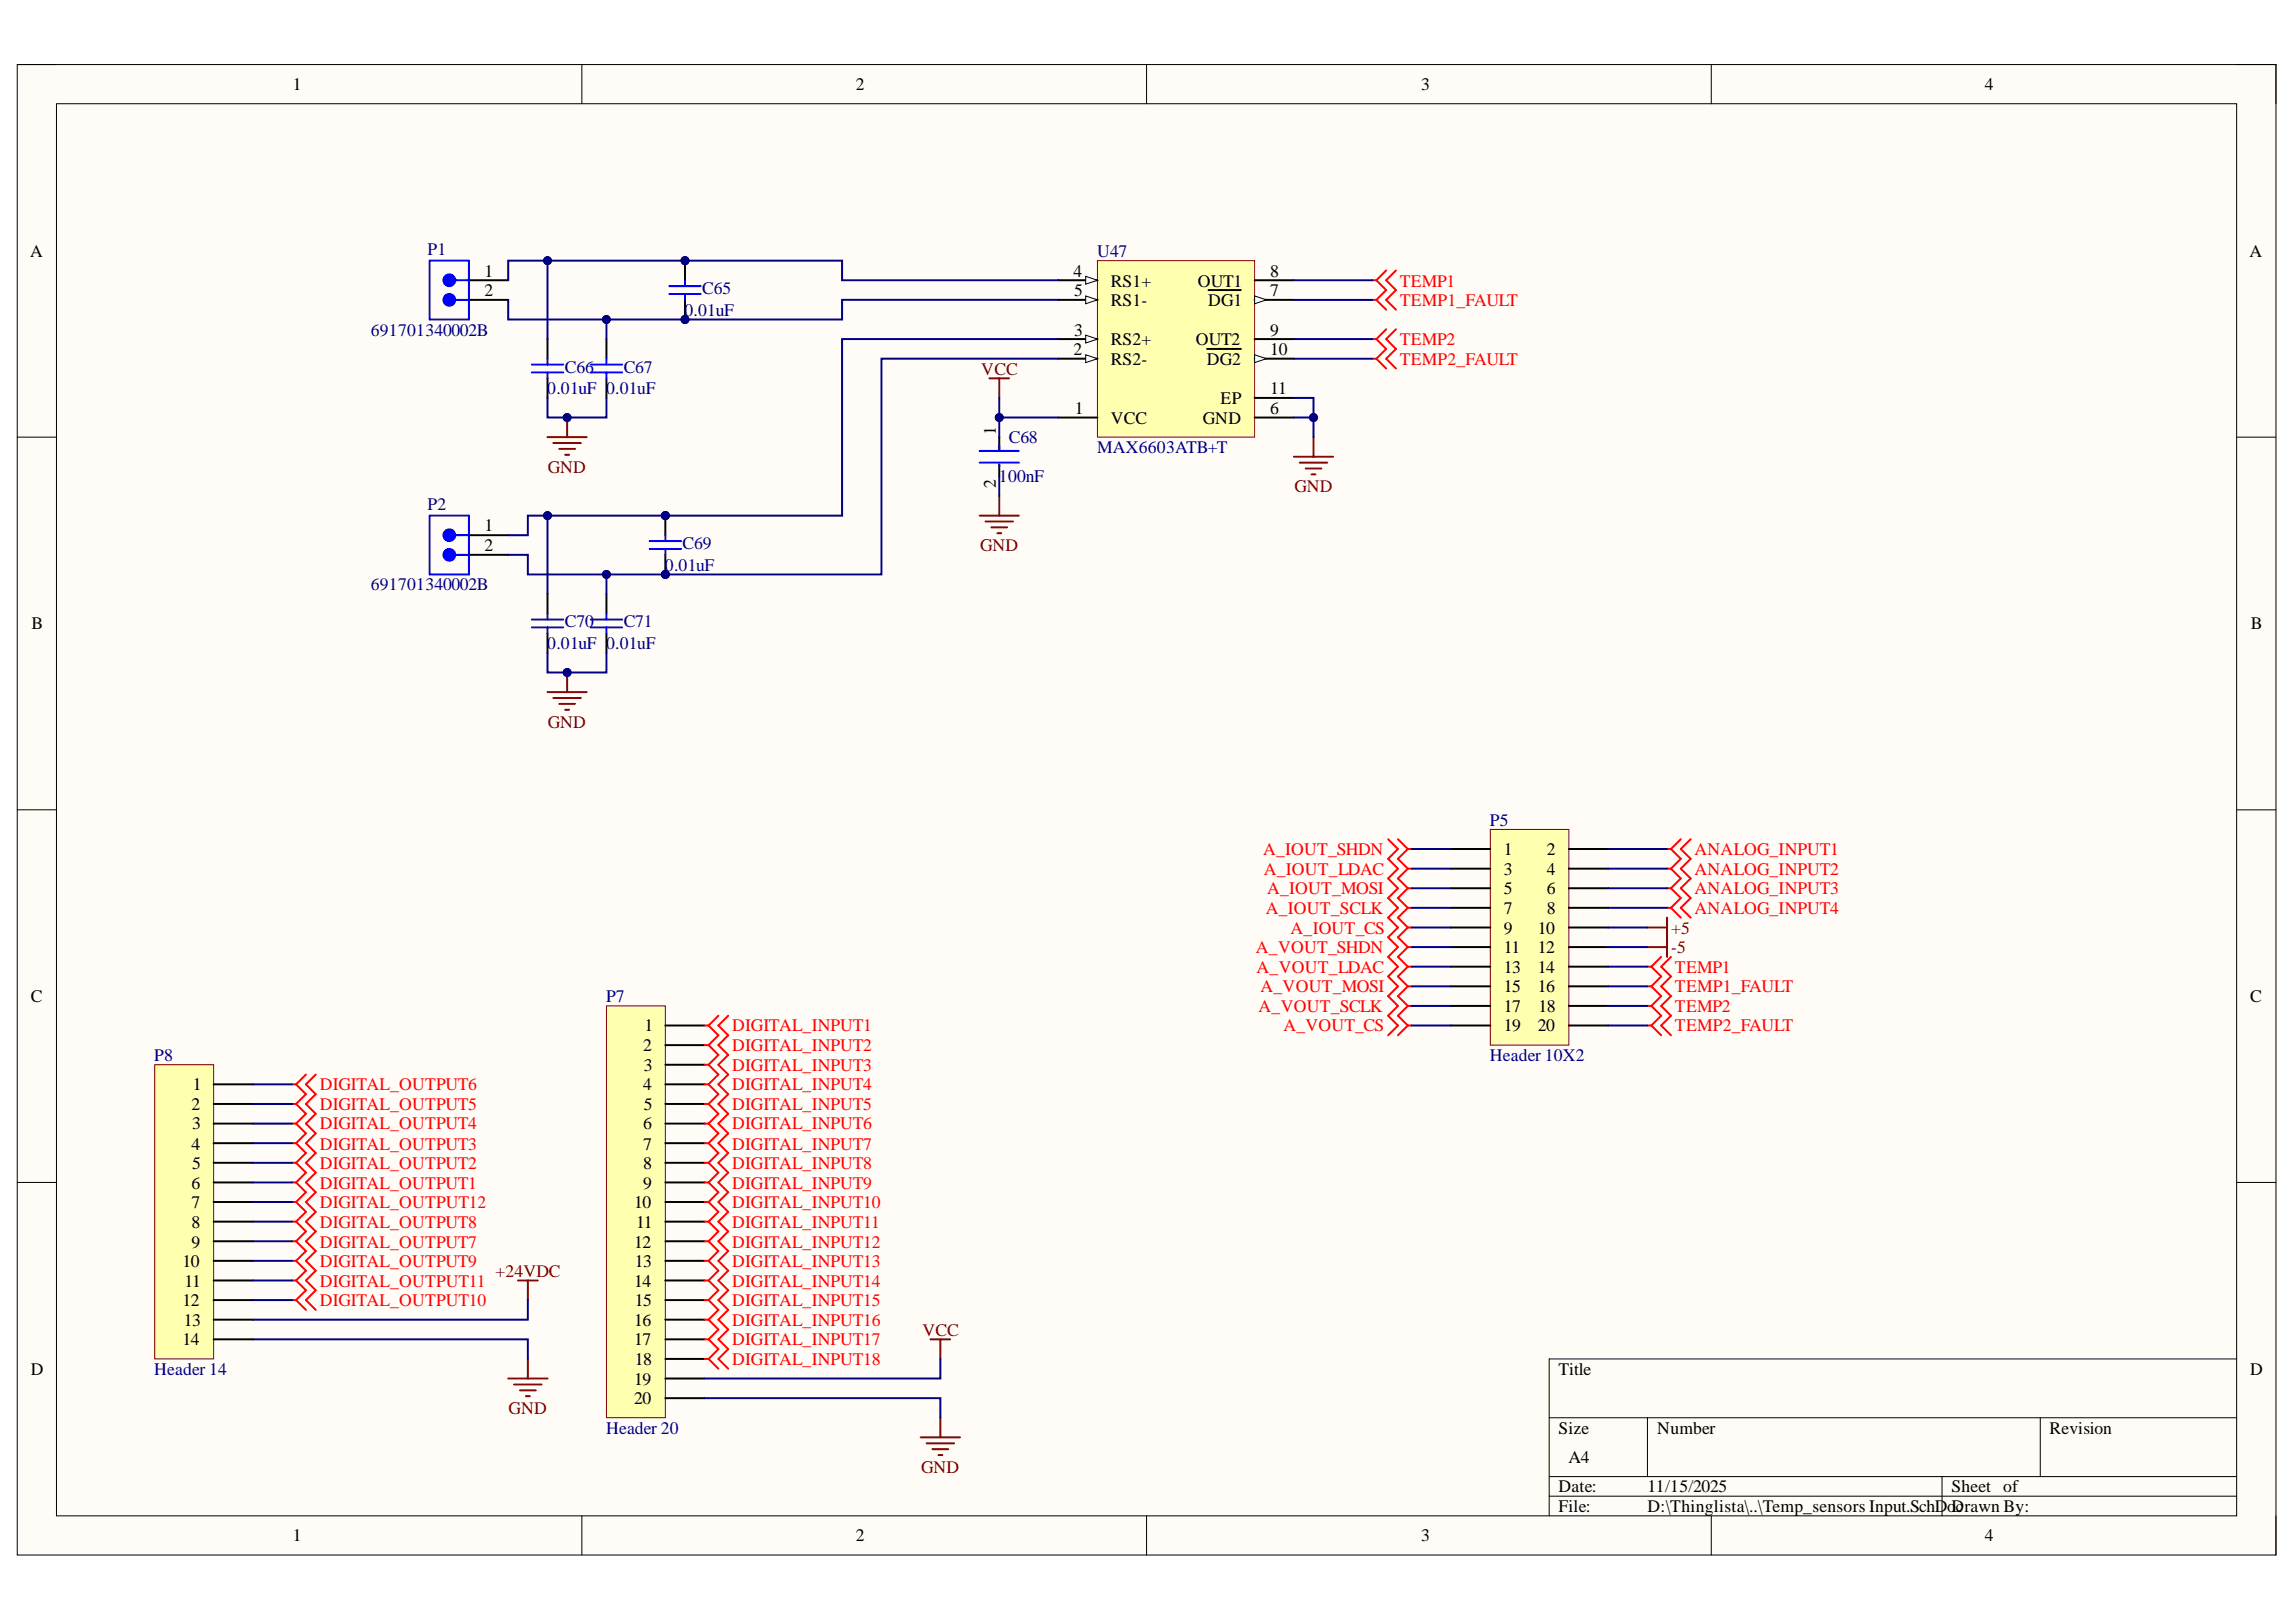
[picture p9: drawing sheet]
<svg xmlns="http://www.w3.org/2000/svg" width="297mm" height="210mm" viewBox="0 0 297 210" stroke-linecap="round" stroke-linejoin="round" font-family="sans-serif">
<defs><g id="words">
<g font-size="2.3">
<text x="37.9" y="11.7">1</text>
<text x="110.7" y="11.7">2</text>
<text x="183.9" y="11.7">3</text>
<text x="256.8" y="11.7">4</text>
<text x="3.9" y="33.3">A</text>
<text x="62.7" y="35.8">1</text>
<text x="138.9" y="35.8">4</text>
<text x="164.3" y="35.8">8</text>
<text x="291" y="33.3">A</text>
<text x="62.7" y="38.4">2</text>
<text x="139" y="38.4">5</text>
<text x="143.7" y="37.1">RS1+</text>
<text x="143.7" y="39.6">RS1-</text>
<text x="155" y="37.1">OUT1</text>
<text x="156.3" y="39.6">DG1</text>
<text x="164.3" y="38.4">7</text>
<text x="138.9" y="46">2</text>
<text x="139" y="43.4">3</text>
<text x="143.7" y="47.2">RS2-</text>
<text x="143.7" y="44.7">RS2+</text>
<text x="154.7" y="44.7">OUT2</text>
<text x="156.1" y="47.2">DG2</text>
<text x="164.3" y="43.4">9</text>
<text x="164.3" y="46">10</text>
<text x="139.1" y="53.6">1</text>
<text x="157.9" y="52.3">EP</text>
<text x="164.3" y="53.6">6</text>
<text x="164.3" y="51">11</text>
<text x="128.8" y="56.4" transform="rotate(-90 128.8 56.4)">1</text>
<text x="143.7" y="54.8">VCC</text>
<text x="155.6" y="54.8">GND</text>
<text x="128.8" y="63.2" transform="rotate(-90 128.8 63.2)">2</text>
<text x="62.7" y="68.8">1</text>
<text x="62.7" y="71.3">2</text>
<text x="4.1" y="81.4">B</text>
<text x="291.2" y="81.4">B</text>
<text x="194.5" y="110.7">1</text>
<text x="194.5" y="113.2">3</text>
<text x="200.1" y="110.7">2</text>
<text x="200.1" y="113.2">4</text>
<text x="194.5" y="115.7">5</text>
<text x="194.5" y="118.3">7</text>
<text x="200.1" y="115.7">6</text>
<text x="200.1" y="118.3">8</text>
<text x="194.5" y="120.8">9</text>
<text x="194.5" y="123.3">11</text>
<text x="194.5" y="125.9">13</text>
<text x="198.9" y="120.8">10</text>
<text x="198.9" y="123.3">12</text>
<text x="198.9" y="125.9">14</text>
<text x="4" y="129.7">C</text>
<text x="194.5" y="128.4">15</text>
<text x="194.5" y="130.9">17</text>
<text x="198.9" y="128.4">16</text>
<text x="199" y="130.9">18</text>
<text x="291.1" y="129.7">C</text>
<text x="83.2" y="136">2</text>
<text x="83.4" y="133.5">1</text>
<text x="194.5" y="133.5">19</text>
<text x="198.9" y="133.5">20</text>
<text x="24.8" y="143.6">2</text>
<text x="25" y="141.1">1</text>
<text x="83.2" y="141.1">4</text>
<text x="83.3" y="138.6">3</text>
<text x="83.3" y="143.6">5</text>
<text x="24.8" y="148.8">4</text>
<text x="24.9" y="146.2">3</text>
<text x="83.2" y="146.2">6</text>
<text x="83.2" y="148.8">7</text>
<text x="24.8" y="153.8">6</text>
<text x="24.9" y="151.3">5</text>
<text x="83.2" y="151.3">8</text>
<text x="83.2" y="153.8">9</text>
<text x="24.8" y="156.4">7</text>
<text x="24.8" y="158.9">8</text>
<text x="24.8" y="161.4">9</text>
<text x="82" y="156.4">10</text>
<text x="82" y="161.4">12</text>
<text x="82.3" y="158.9">11</text>
<text x="23.6" y="164">10</text>
<text x="23.9" y="166.5">11</text>
<text x="82" y="166.5">14</text>
<text x="82.1" y="164">13</text>
<text x="23.6" y="169">12</text>
<text x="23.8" y="171.6">13</text>
<text x="82" y="171.6">16</text>
<text x="82.1" y="169">15</text>
<text x="4" y="177.9">D</text>
<text x="23.6" y="174.1">14</text>
<text x="82" y="174.1">17</text>
<text x="82" y="179.2">19</text>
<text x="82.1" y="176.7">18</text>
<text x="201.6" y="177.9">Title</text>
<text x="291.1" y="177.9">D</text>
<text x="82" y="181.7">20</text>
<text x="201.6" y="185.5">Size</text>
<text x="214.4" y="185.5">Number</text>
<text x="265.2" y="185.5">Revision</text>
<text x="202.9" y="189.3">A4</text>
<text x="201.6" y="193.1">Date:</text>
<text x="201.6" y="195.7">File:</text>
<text x="213.1" y="193.1">11/15/2025</text>
<text x="213.1" y="195.7">D:\Thinglista\..\Temp_sensors Input.SchDoDrawn By:</text>
<text x="252.5" y="193.1">Sheet of</text>
<text x="253" y="195.7">c</text>
<text x="37.9" y="199.5">1</text>
<text x="110.7" y="199.5">2</text>
<text x="183.9" y="199.5">3</text>
<text x="256.8" y="199.5">4</text>
</g>
<g font-size="2.3" fill="#000080">
<text x="55.3" y="33">P1</text>
<text x="141.9" y="33.3">U47</text>
<text x="88.6" y="40.9">0.01uF</text>
<text x="90.8" y="38.1">C65</text>
<text x="48" y="43.4">691701340002B</text>
<text x="70.8" y="51">0.01uF 0.01uF</text>
<text x="73.1" y="48.2">C66</text>
<text x="80.7" y="48.2">C67</text>
<text x="130.5" y="57.4">C68</text>
<text x="141.9" y="58.6">MAX6603ATB+T</text>
<text x="55.3" y="66">P2</text>
<text x="129.2" y="62.4">100nF</text>
<text x="88.3" y="71.1">C69</text>
<text x="48" y="76.4">691701340002B</text>
<text x="86" y="73.8">0.01uF</text>
<text x="70.8" y="84">0.01uF 0.01uF</text>
<text x="73.1" y="81.2">C70</text>
<text x="80.7" y="81.2">C71</text>
<text x="192.8" y="106.9">P5</text>
<text x="78.4" y="129.7">P7</text>
<text x="20" y="137.3">P8</text>
<text x="192.8" y="137.3">Header 10X2</text>
<text x="20" y="177.9">Header 14</text>
<text x="78.4" y="185.5">Header 20</text>
</g>
<g font-size="2.3" fill="#f00">
<text x="181.1" y="37.1">TEMP1</text>
<text x="181.1" y="39.6">TEMP1_FAULT</text>
<text x="181.1" y="44.7">TEMP2</text>
<text x="181.1" y="47.2">TEMP2_FAULT</text>
<text x="163.4" y="110.7">A_IOUT_SHDN</text>
<text x="163.5" y="113.2">A_IOUT_LDAC</text>
<text x="219.2" y="110.7">ANALOG_INPUT1</text>
<text x="219.2" y="113.2">ANALOG_INPUT2</text>
<text x="163.7" y="118.3">A_IOUT_SCLK</text>
<text x="163.9" y="115.7">A_IOUT_MOSI</text>
<text x="219.2" y="115.7">ANALOG_INPUT3</text>
<text x="219.2" y="118.3">ANALOG_INPUT4</text>
<text x="162.5" y="123.3">A_VOUT_SHDN</text>
<text x="162.6" y="125.9">A_VOUT_LDAC</text>
<text x="167" y="120.8">A_IOUT_CS</text>
<text x="216.7" y="125.9">TEMP1</text>
<text x="162.8" y="130.9">A_VOUT_SCLK</text>
<text x="163.1" y="128.4">A_VOUT_MOSI</text>
<text x="216.7" y="128.4">TEMP1_FAULT</text>
<text x="216.7" y="130.9">TEMP2</text>
<text x="94.7" y="133.5">DIGITAL_INPUT1</text>
<text x="94.7" y="136">DIGITAL_INPUT2</text>
<text x="166" y="133.5">A_VOUT_CS</text>
<text x="216.7" y="133.5">TEMP2_FAULT</text>
<text x="41.4" y="143.6">DIGITAL_OUTPUT5</text>
<text x="41.4" y="141.1">DIGITAL_OUTPUT6</text>
<text x="94.7" y="138.6">DIGITAL_INPUT3</text>
<text x="94.7" y="141.1">DIGITAL_INPUT4</text>
<text x="94.7" y="143.6">DIGITAL_INPUT5</text>
<text x="41.4" y="148.8">DIGITAL_OUTPUT3</text>
<text x="41.4" y="146.2">DIGITAL_OUTPUT4</text>
<text x="94.7" y="146.2">DIGITAL_INPUT6</text>
<text x="94.7" y="148.8">DIGITAL_INPUT7</text>
<text x="41.4" y="153.8">DIGITAL_OUTPUT1</text>
<text x="41.4" y="151.3">DIGITAL_OUTPUT2</text>
<text x="94.7" y="151.3">DIGITAL_INPUT8</text>
<text x="94.7" y="153.8">DIGITAL_INPUT9</text>
<text x="41.4" y="156.4">DIGITAL_OUTPUT12</text>
<text x="41.4" y="158.9">DIGITAL_OUTPUT8</text>
<text x="41.4" y="161.4">DIGITAL_OUTPUT7</text>
<text x="94.7" y="156.4">DIGITAL_INPUT10</text>
<text x="94.7" y="158.9">DIGITAL_INPUT11</text>
<text x="94.7" y="161.4">DIGITAL_INPUT12</text>
<text x="41.4" y="164">DIGITAL_OUTPUT9</text>
<text x="41.4" y="166.5">DIGITAL_OUTPUT11</text>
<text x="94.7" y="164">DIGITAL_INPUT13</text>
<text x="94.7" y="166.5">DIGITAL_INPUT14</text>
<text x="41.4" y="169">DIGITAL_OUTPUT10</text>
<text x="94.7" y="169">DIGITAL_INPUT15</text>
<text x="94.7" y="171.6">DIGITAL_INPUT16</text>
<text x="94.7" y="174.1">DIGITAL_INPUT17</text>
<text x="94.7" y="176.7">DIGITAL_INPUT18</text>
</g>
<g font-size="2.3" fill="#800000">
<text x="127" y="48.5">VCC</text>
<text x="70.9" y="61.2">GND</text>
<text x="167.5" y="63.7">GND</text>
<text x="126.8" y="71.3">GND</text>
<text x="70.9" y="94.2">GND</text>
<text x="216.2" y="120.8">+5</text>
<text x="216.2" y="123.3">-5</text>
<text x="64.1" y="165.2">+24VDC</text>
<text x="119.3" y="172.9">VCC</text>
<text x="65.8" y="183">GND</text>
<text x="119.2" y="190.6">GND</text>
</g>
</g></defs>
<path d="M2.2 8.4h292.2v192.8h-292.2z" fill-rule="evenodd" fill="#fffcf8"/>
<path d="M2.2 8.4h292.2v192.8h-292.2z" fill="none" stroke="#000" stroke-width=".13"/>
<path d="M7.3 13.4h282.1v182.8h-282.1z" fill-rule="evenodd" fill="#fffcf8"/>
<g fill="none" stroke="#000" stroke-width=".13">
<path d="M2.2 8.3h5.1M7.3 13.4h282.1v182.8h-282.1zM75.3 8.3v5.1M148.3 8.3v5.1M221.4 8.4v5M289.4 8.4h5v5M2.2 56.6h5.1M289.4 56.6h5M2.2 104.8h5.1M289.4 104.8h5M2.2 153h5.1M289.4 153h5"/>
<path d="M289.4 175.9h-89v20.3M75.3 196.2v5M148.3 196.2v5M200.4 183.5h89M200.4 191.1h89M200.4 193.6h89M213.1 183.5v7.6M221.4 196.2v5M251.2 191.1v5.1M264 183.5v7.6M294.4 196.2v5"/>
</g>
<path d="M142 33.7h20.3v22.9h-20.3z" fill-rule="evenodd" fill="#ffffb0"/>
<path d="M142 33.7h20.3v22.9h-20.3z" fill="none" stroke="#800000" stroke-width=".13"/>
<path d="M136.9 54h5.1M136.9 46.4h5.1" fill="none" stroke="#000" stroke-width=".25"/>
<path d="M140.5 45.9l1.5 .5-1.5 .5z" fill="#f8fcff"/>
<path d="M140.5 45.9l1.5 .5-1.5 .5z" fill="none" stroke="#000" stroke-width=".13"/>
<path d="M136.9 43.9h5.1" fill="none" stroke="#000" stroke-width=".25"/>
<path d="M140.5 43.4l1.5 .5-1.5 .5z" fill="#f8fcff"/>
<path d="M140.5 43.4l1.5 .5-1.5 .5z" fill="none" stroke="#000" stroke-width=".13"/>
<path d="M136.9 36.3h5.1" fill="none" stroke="#000" stroke-width=".25"/>
<path d="M140.5 35.8l1.5 .5-1.5 .5z" fill="#f8fcff"/>
<path d="M140.5 35.8l1.5 .5-1.5 .5z" fill="none" stroke="#000" stroke-width=".13"/>
<path d="M136.9 38.8h5.1" fill="none" stroke="#000" stroke-width=".25"/>
<path d="M140.5 38.3l1.5 .5-1.5 .5z" fill="#f8fcff"/>
<path d="M140.5 38.3l1.5 .5-1.5 .5z" fill="none" stroke="#000" stroke-width=".13"/>
<path d="M162.3 38.8h5.1M162.3 54h5.1" fill="none" stroke="#000" stroke-width=".25"/>
<path d="M162.3 38.3l1.5 .5-1.5 .5z" fill="#f8fcff"/>
<path d="M162.3 38.3l1.5 .5-1.5 .5z" fill="none" stroke="#000" stroke-width=".13"/>
<path d="M156.3 37.5h4.2M162.3 36.3h5.1M162.3 43.9h5.1M162.3 46.4h5.1" fill="none" stroke="#000" stroke-width=".25"/>
<path d="M162.3 45.9l1.5 .5-1.5 .5z" fill="#f8fcff"/>
<path d="M162.3 45.9l1.5 .5-1.5 .5z" fill="none" stroke="#000" stroke-width=".13"/>
<path d="M60.7 36.3h5.1M60.7 38.8h5.1M156.2 45.2h4.3M162.3 51.5h5.1" fill="none" stroke="#000" stroke-width=".25"/>
<path d="M55.6 33.7h5.1v7.6h-5.1zM58.9 36.3h1.8M58.9 38.8h1.8" fill="none" stroke="#00f" stroke-width=".25"/>
<circle cx="58.1" cy="38.8" r=".76" fill="#00f"/>
<circle cx="58.1" cy="38.8" r=".76" fill="none" stroke="#00f" stroke-width=".25"/>
<circle cx="58.1" cy="36.3" r=".76" fill="#00f"/>
<g fill="none" stroke="#00f" stroke-width=".25">
<path d="M55.6 66.7h5.1v7.6h-5.1zM58.9 69.3h1.8M58.9 71.8h1.8"/>
<circle cx="58.1" cy="36.3" r=".76"/>
</g>
<path d="M60.7 69.3h5.1M60.7 71.8h5.1" fill="none" stroke="#000" stroke-width=".25"/>
<circle cx="58.1" cy="71.8" r=".76" fill="#00f"/>
<circle cx="58.1" cy="71.8" r=".76" fill="none" stroke="#00f" stroke-width=".25"/>
<circle cx="58.1" cy="69.3" r=".76" fill="#00f"/>
<g fill="none" stroke="#00f" stroke-width=".25">
<path d="M68.8 47.2h4.1M68.8 48.2h4.1M70.8 46.4v.8M70.8 48.2v.8M76.4 47.2h4.1M76.4 48.2h4.1M78.5 46.4v.8M78.5 48.2v.8M70.8 79.4v.8M78.5 79.4v.8M68.8 80.2h4.1M68.8 81.2h4.1"/>
<path d="M70.8 81.2v.8M76.4 80.2h4.1M76.4 81.2h4.1M78.5 81.2v.8"/>
<circle cx="58.1" cy="69.3" r=".76"/>
</g>
<path d="M70.8 43.9v2.5M70.8 49v2.5M78.5 43.9v2.5M78.5 49v2.5M70.8 76.9v2.5M78.5 76.9v2.5M70.8 82v2.5M78.5 82v2.5" fill="none" stroke="#000" stroke-width=".25"/>
<circle cx="88.6" cy="41.3" r=".51" fill="#000080"/>
<circle cx="88.6" cy="41.3" r=".51" fill="none" stroke="#000080" stroke-width=".13"/>
<circle cx="88.6" cy="33.7" r=".51" fill="#000080"/>
<circle cx="88.6" cy="33.7" r=".51" fill="none" stroke="#000080" stroke-width=".13"/>
<path d="M88.6 38.8v2.5" fill="none" stroke="#000" stroke-width=".25"/>
<circle cx="88.6" cy="41.3" r=".51" fill="#000080"/>
<circle cx="88.6" cy="41.3" r=".51" fill="none" stroke="#000080" stroke-width=".13"/>
<path d="M88.6 33.7v2.6" fill="none" stroke="#000" stroke-width=".25"/>
<circle cx="88.6" cy="33.7" r=".51" fill="#000080"/>
<circle cx="88.6" cy="33.7" r=".51" fill="none" stroke="#000080" stroke-width=".13"/>
<path d="M86.6 37h4M86.6 38h4M88.6 36.3v.7M88.6 38v.8" fill="none" stroke="#00f" stroke-width=".25"/>
<circle cx="86.1" cy="74.3" r=".51" fill="#000080"/>
<circle cx="86.1" cy="74.3" r=".51" fill="none" stroke="#000080" stroke-width=".13"/>
<circle cx="86.1" cy="66.7" r=".51" fill="#000080"/>
<circle cx="86.1" cy="66.7" r=".51" fill="none" stroke="#000080" stroke-width=".13"/>
<path d="M86.1 71.8v2.5" fill="none" stroke="#000" stroke-width=".25"/>
<circle cx="86.1" cy="74.3" r=".51" fill="#000080"/>
<circle cx="86.1" cy="74.3" r=".51" fill="none" stroke="#000080" stroke-width=".13"/>
<path d="M86.1 66.7v2.6" fill="none" stroke="#000" stroke-width=".25"/>
<circle cx="86.1" cy="66.7" r=".51" fill="#000080"/>
<circle cx="86.1" cy="66.7" r=".51" fill="none" stroke="#000080" stroke-width=".13"/>
<path d="M84 70h4.1M84 71h4.1M86.1 69.3v.7M86.1 71v.8" fill="none" stroke="#00f" stroke-width=".25"/>
<path d="M70.8 56.6h5.1M71.6 57.3h3.6M72.4 58.1h2M73.1 58.9h.5M73.4 54v2.6" fill="none" stroke="#800000" stroke-width=".25"/>
<circle cx="73.4" cy="54" r=".51" fill="#000080"/>
<circle cx="73.4" cy="54" r=".51" fill="none" stroke="#000080" stroke-width=".13"/>
<path d="M70.8 89.6h5.1M71.6 90.3h3.6M72.4 91.1h2M73.1 91.8h.5M73.4 87v2.6" fill="none" stroke="#800000" stroke-width=".25"/>
<circle cx="73.4" cy="87" r=".51" fill="#000080"/>
<circle cx="73.4" cy="87" r=".51" fill="none" stroke="#000080" stroke-width=".13"/>
<path d="M128 49h2.5M129.3 49v2.5M167.4 59.1h5.1M168.2 59.9h3.5M169.9 56.6v2.5M126.7 66.7h5.1M127.5 67.5h3.6M128.3 68.2h2M129 69h.5M129.3 64.2v2.5M168.9 60.6h2M169.7 61.4h.5" fill="none" stroke="#800000" stroke-width=".25"/>
<path d="M129.3 56.6v1.7M129.3 60.1v1.5" fill="none" stroke="#000" stroke-width=".25"/>
<path d="M126.7 58.3h5.1M126.7 59.9h5.1M129.3 57.6v.7M129.3 60.1v.3" fill="none" stroke="#00f" stroke-width=".25"/>
<g fill="none" stroke="#f00" stroke-width=".25">
<path d="M177.6 36.3h.5M177.6 38.8h.5M178.1 36.3l1.2 1.2-1.2 1.3M178.1 38.8l1.2 1.3M179.3 35l-1.2 1.3M180.6 35l-1.3 1.3 1.3 1.2-1.3 1.3 1.3 1.3M177.6 43.9h.5M177.6 46.4h.5M178.1 43.9l1.2 1.3-1.2 1.2M178.1 46.4l1.2 1.3M179.3 42.6l-1.2 1.3M180.6 42.6l-1.3 1.3 1.3 1.3-1.3 1.2 1.3 1.3"/>
<path d="M39.6 139.1l-1.3 1.2M40.8 139.1l-1.2 1.2 1.2 1.3-1.2 1.3 1.2 1.2-1.2 1.3 1.2 1.3-1.2 1.2 1.2 1.3-1.2 1.3 1.2 1.2-1.2 1.3 1.2 1.3-1.2 1.3 1.2 1.2-1.2 1.3 1.2 1.3-1.2 1.2 1.2 1.3-1.2 1.3 1.2 1.2-1.2 1.3 1.2 1.3-1.2 1.2 1.2 1.3M37.8 153h.5M37.8 150.5h.5M37.8 147.9h.5M37.8 145.4h.5M37.8 142.9h.5M37.8 140.3h.5M37.8 155.6h.5M37.8 158.1h.5M38.3 153l1.3 1.3-1.3 1.3M38.3 150.5l1.3 1.2-1.3 1.3"/>
<path d="M38.3 147.9l1.3 1.3-1.3 1.3M38.3 145.4l1.3 1.3-1.3 1.2M38.3 142.9l1.3 1.2-1.3 1.3M38.3 140.3l1.3 1.3-1.3 1.3M38.3 155.6l1.3 1.2-1.3 1.3M38.3 158.1l1.3 1.3-1.3 1.2M37.8 160.6h.5M37.8 163.2h.5M37.8 165.7h.5M37.8 168.2h.5M38.3 160.6l1.3 1.3-1.3 1.3M38.3 163.2l1.3 1.2-1.3 1.3"/>
<path d="M38.3 165.7l1.3 1.3-1.3 1.2M38.3 168.2l1.3 1.3"/>
</g>
<path d="M78.5 130.2h7.6v53.3h-7.6z" fill-rule="evenodd" fill="#ffffb0"/>
<path d="M78.5 130.2h7.6v53.3h-7.6z" fill="none" stroke="#800000" stroke-width=".13"/>
<g fill="none" stroke="#000" stroke-width=".25">
<path d="M86.1 132.7h5.1M86.1 135.3h5.1M86.1 137.8h5.1M86.1 140.3h5.1M86.1 142.9h5.1M86.1 145.4h5.1M86.1 147.9h5.1M86.1 150.5h5.1M86.1 153h5.1M86.1 155.6h5.1M86.1 158.1h5.1M86.1 160.6h5.1"/>
<path d="M86.1 163.2h5.1M86.1 165.7h5.1M86.1 168.2h5.1M86.1 170.8h5.1M86.1 173.3h5.1M86.1 175.9h5.1M86.1 178.4h5.1M86.1 180.9h5.1"/>
</g>
<g fill="none" stroke="#f00" stroke-width=".25">
<path d="M91.2 132.7h.5M91.2 135.3h.5M91.2 137.8h.5M91.7 132.7l1.2 1.3-1.2 1.3M91.7 135.3l1.2 1.2-1.2 1.3M91.7 137.8l1.2 1.3-1.2 1.2M92.9 131.4l-1.2 1.3M94.2 131.4l-1.3 1.3 1.3 1.3-1.3 1.3 1.3 1.2-1.3 1.3 1.3 1.3-1.3 1.2 1.3 1.3-1.3 1.3 1.3 1.2-1.3 1.3 1.3 1.3-1.3 1.2 1.3 1.3-1.3 1.3 1.3 1.2-1.3 1.3 1.3 1.3-1.3 1.3 1.3 1.2-1.3 1.3 1.3 1.3-1.3 1.2 1.3 1.3-1.3 1.3 1.3 1.2-1.3 1.3 1.3 1.3-1.3 1.2 1.3 1.3-1.3 1.3 1.3 1.3-1.3 1.2 1.3 1.3-1.3 1.3 1.3 1.2M91.2 140.3h.5M91.2 142.9h.5M91.2 145.4h.5M91.2 147.9h.5"/>
<path d="M91.2 150.5h.5M91.2 153h.5M91.2 155.6h.5M91.2 158.1h.5M91.7 140.3l1.2 1.3-1.2 1.3M91.7 142.9l1.2 1.2-1.2 1.3M91.7 145.4l1.2 1.3-1.2 1.2M91.7 147.9l1.2 1.3-1.2 1.3M91.7 150.5l1.2 1.2-1.2 1.3M91.7 153l1.2 1.3-1.2 1.3M91.7 155.6l1.2 1.2-1.2 1.3M91.7 158.1l1.2 1.3-1.2 1.2"/>
<path d="M91.2 160.6h.5M91.2 163.2h.5M91.2 165.7h.5M91.2 168.2h.5M91.2 170.8h.5M91.2 173.3h.5M91.2 175.9h.5M91.7 160.6l1.2 1.3-1.2 1.3M91.7 163.2l1.2 1.2-1.2 1.3M91.7 165.7l1.2 1.3-1.2 1.2M91.7 168.2l1.2 1.3-1.2 1.3M91.7 170.8l1.2 1.3-1.2 1.2"/>
<path d="M91.7 173.3l1.2 1.3-1.2 1.3M91.7 175.9l1.2 1.2"/>
</g>
<path d="M120.4 173.3h2.5M121.7 173.3v2.6M119.1 186h5.1M119.9 186.8h3.5M120.6 187.5h2.1M121.4 188.3h.5M121.7 183.5v2.5" fill="none" stroke="#800000" stroke-width=".25"/>
<path d="M20 137.8h7.6v38.1h-7.6z" fill-rule="evenodd" fill="#ffffb0"/>
<path d="M20 137.8h7.6v38.1h-7.6z" fill="none" stroke="#800000" stroke-width=".13"/>
<g fill="none" stroke="#000" stroke-width=".25">
<path d="M27.6 140.3h5.1M27.6 142.9h5.1M27.6 145.4h5.1M27.6 147.9h5.1M27.6 150.5h5.1M27.6 153h5.1M27.6 155.6h5.1M27.6 158.1h5.1M27.6 160.6h5.1M27.6 163.2h5.1M27.6 165.7h5.1M27.6 168.2h5.1"/>
<path d="M27.6 170.8h5.1M27.6 173.3h5.1"/>
</g>
<path d="M65.8 178.4h5M66.5 179.2h3.6M67 165.7h2.6M67.3 179.9h2M68.3 165.7v2.5M68.3 175.9v2.5M68 180.7h.5" fill="none" stroke="#800000" stroke-width=".25"/>
<path d="M192.8 107.3h10.2v28h-10.2z" fill-rule="evenodd" fill="#ffffb0"/>
<path d="M192.8 107.3h10.2v28h-10.2z" fill="none" stroke="#800000" stroke-width=".13"/>
<g fill="none" stroke="#000" stroke-width=".25">
<path d="M187.7 109.9h5.1M187.7 112.4h5.1M187.7 114.9h5.1M187.7 117.5h5.1M203 109.9h5M203 112.4h5M203 114.9h5M203 117.5h5M187.7 120h5.1M187.7 122.6h5.1M187.7 125.1h5.1M187.7 127.6h5.1"/>
<path d="M187.7 130.2h5.1M187.7 132.7h5.1M203 120h5M203 122.6h5M203 125.1h5M203 127.6h5M203 130.2h5M203 132.7h5"/>
</g>
<g fill="none" stroke="#f00" stroke-width=".25">
<path d="M179.6 108.6l1.3 1.3-1.3 1.2 1.3 1.3-1.3 1.3 1.3 1.2-1.3 1.3 1.3 1.3-1.3 1.3 1.3 1.2-1.3 1.3 1.3 1.3-1.3 1.2 1.3 1.3-1.3 1.3 1.3 1.2-1.3 1.3 1.3 1.3-1.3 1.2 1.3 1.3-1.3 1.3M180.9 108.6l1.2 1.3M182.1 114.9l-1.2 1.3 1.2 1.3M182.1 112.4l-1.2 1.3 1.2 1.2M182.1 114.9h.5M182.1 117.5l-1.2 1.3 1.2 1.2M182.1 117.5h.5M182.1 109.9l-1.2 1.2 1.2 1.3M182.1 112.4h.5M182.1 109.9h.5M215.7 114.9h.5M215.7 117.5h.5"/>
<path d="M215.7 112.4h.5M215.7 109.9h.5M216.2 109.9l1.2 1.2-1.2 1.3M216.2 112.4l1.2 1.3-1.2 1.2M216.2 114.9l1.2 1.3-1.2 1.3M216.2 117.5l1.2 1.3M217.4 108.6l-1.2 1.3M218.7 108.6l-1.3 1.3 1.3 1.2-1.3 1.3 1.3 1.3-1.3 1.2 1.3 1.3-1.3 1.3 1.3 1.3M182.1 125.1h.5M182.1 127.6h.5M182.1 130.2h.5M182.1 132.7h.5"/>
<path d="M182.1 127.6l-1.2 1.3 1.2 1.3M182.1 125.1l-1.2 1.3 1.2 1.2M182.1 132.7l-1.2 1.3M182.1 130.2l-1.2 1.2 1.2 1.3M182.1 122.6l-1.2 1.2 1.2 1.3M182.1 120l-1.2 1.3 1.2 1.3M182.1 122.6h.5M182.1 120h.5M213.1 125.1h.5M213.1 127.6h.5M213.1 130.2h.5M213.1 132.7h.5"/>
<path d="M213.6 125.1l1.3 1.3-1.3 1.2M213.6 127.6l1.3 1.3-1.3 1.3M213.6 130.2l1.3 1.2-1.3 1.3M213.6 132.7l1.3 1.3M214.9 123.8l-1.3 1.3M216.2 123.8l-1.3 1.3 1.3 1.3-1.3 1.2 1.3 1.3-1.3 1.3 1.3 1.2-1.3 1.3 1.3 1.3"/>
</g>
<path d="M215.7 118.8v5M213.1 120h2.6M213.1 122.6h2.6" fill="none" stroke="#800000" stroke-width=".25"/>
<path d="M70.8 33.7v10.2" fill="none" stroke="#000080" stroke-width=".25"/>
<circle cx="70.8" cy="33.7" r=".51" fill="#000080"/>
<circle cx="70.8" cy="33.7" r=".51" fill="none" stroke="#000080" stroke-width=".13"/>
<path d="M78.5 41.3v2.6" fill="none" stroke="#000080" stroke-width=".25"/>
<circle cx="78.5" cy="41.3" r=".51" fill="#000080"/>
<circle cx="78.5" cy="41.3" r=".51" fill="none" stroke="#000080" stroke-width=".13"/>
<path d="M70.8 51.5v2.5h7.7v-2.5" fill="none" stroke="#000080" stroke-width=".25"/>
<circle cx="73.4" cy="54" r=".51" fill="#000080"/>
<circle cx="73.4" cy="54" r=".51" fill="none" stroke="#000080" stroke-width=".13"/>
<path d="M70.8 66.7v10.2" fill="none" stroke="#000080" stroke-width=".25"/>
<circle cx="70.8" cy="66.7" r=".51" fill="#000080"/>
<circle cx="70.8" cy="66.7" r=".51" fill="none" stroke="#000080" stroke-width=".13"/>
<path d="M78.5 74.3v2.6" fill="none" stroke="#000080" stroke-width=".25"/>
<circle cx="78.5" cy="74.3" r=".51" fill="#000080"/>
<circle cx="78.5" cy="74.3" r=".51" fill="none" stroke="#000080" stroke-width=".13"/>
<path d="M70.8 84.5v2.5h7.7v-2.5" fill="none" stroke="#000080" stroke-width=".25"/>
<circle cx="73.4" cy="87" r=".51" fill="#000080"/>
<circle cx="73.4" cy="87" r=".51" fill="none" stroke="#000080" stroke-width=".13"/>
<path d="M129.3 51.5v2.5h7.6" fill="none" stroke="#000080" stroke-width=".25"/>
<circle cx="129.3" cy="54" r=".51" fill="#000080"/>
<circle cx="129.3" cy="54" r=".51" fill="none" stroke="#000080" stroke-width=".13"/>
<path d="M129.3 54v2.6" fill="none" stroke="#000080" stroke-width=".25"/>
<circle cx="129.3" cy="54" r=".51" fill="#000080"/>
<circle cx="129.3" cy="54" r=".51" fill="none" stroke="#000080" stroke-width=".13"/>
<path d="M167.4 54h2.5v2.6M129.3 61.6v2.6" fill="none" stroke="#000080" stroke-width=".25"/>
<circle cx="169.9" cy="54" r=".51" fill="#000080"/>
<circle cx="169.9" cy="54" r=".51" fill="none" stroke="#000080" stroke-width=".13"/>
<path d="M167.4 51.5h2.5v2.5" fill="none" stroke="#000080" stroke-width=".25"/>
<circle cx="169.9" cy="54" r=".51" fill="#000080"/>
<circle cx="169.9" cy="54" r=".51" fill="none" stroke="#000080" stroke-width=".13"/>
<path d="M167.4 36.3h10.2M167.4 38.8h10.2M136.9 46.4h-22.9v27.9h-45.7v-2.5h-2.5M167.4 43.9h10.2M167.4 46.4h10.2" fill="none" stroke="#000080" stroke-width=".25"/>
<circle cx="86.1" cy="74.3" r=".51" fill="#000080"/>
<circle cx="86.1" cy="74.3" r=".51" fill="none" stroke="#000080" stroke-width=".13"/>
<circle cx="78.5" cy="74.3" r=".51" fill="#000080"/>
<circle cx="78.5" cy="74.3" r=".51" fill="none" stroke="#000080" stroke-width=".13"/>
<path d="M136.9 43.9h-28v22.8h-40.6v2.6h-2.5" fill="none" stroke="#000080" stroke-width=".25"/>
<circle cx="70.8" cy="66.7" r=".51" fill="#000080"/>
<circle cx="70.8" cy="66.7" r=".51" fill="none" stroke="#000080" stroke-width=".13"/>
<circle cx="86.1" cy="66.7" r=".51" fill="#000080"/>
<circle cx="86.1" cy="66.7" r=".51" fill="none" stroke="#000080" stroke-width=".13"/>
<path d="M65.8 36.3v-2.6h43.1v2.6h28" fill="none" stroke="#000080" stroke-width=".25"/>
<circle cx="70.8" cy="33.7" r=".51" fill="#000080"/>
<circle cx="70.8" cy="33.7" r=".51" fill="none" stroke="#000080" stroke-width=".13"/>
<circle cx="88.6" cy="33.7" r=".51" fill="#000080"/>
<circle cx="88.6" cy="33.7" r=".51" fill="none" stroke="#000080" stroke-width=".13"/>
<path d="M65.8 38.8v2.5h43.1v-2.5h28" fill="none" stroke="#000080" stroke-width=".25"/>
<circle cx="88.6" cy="41.3" r=".51" fill="#000080"/>
<circle cx="88.6" cy="41.3" r=".51" fill="none" stroke="#000080" stroke-width=".13"/>
<circle cx="78.5" cy="41.3" r=".51" fill="#000080"/>
<circle cx="78.5" cy="41.3" r=".51" fill="none" stroke="#000080" stroke-width=".13"/>
<g fill="none" stroke="#000080" stroke-width=".25">
<path d="M182.6 114.9h5.1M182.6 117.5h5.1M182.6 109.9h5.1M182.6 112.4h5.1M208 114.9h7.7M208 117.5h7.7M208 109.9h7.7M208 112.4h7.7M182.6 125.1h5.1M182.6 127.6h5.1M182.6 130.2h5.1M182.6 132.7h5.1"/>
<path d="M182.6 120h5.1M182.6 122.6h5.1M208 125.1h5.1M208 127.6h5.1M208 130.2h5.1M208 132.7h5.1M208 120h5.1M208 122.6h5.1M32.7 140.3h5.1M32.7 142.9h5.1M32.7 145.4h5.1M32.7 147.9h5.1"/>
<path d="M32.7 150.5h5.1M32.7 153h5.1M32.7 155.6h5.1M32.7 158.1h5.1M32.7 160.6h5.1M32.7 163.2h5.1M32.7 165.7h5.1M32.7 168.2h5.1M32.7 173.3h35.6v2.6M68.3 168.2v2.6h-35.6M121.7 175.9v2.5h-30.5M91.2 180.9h30.5v2.6"/>
</g>
<use href="#words"/>
</svg>
